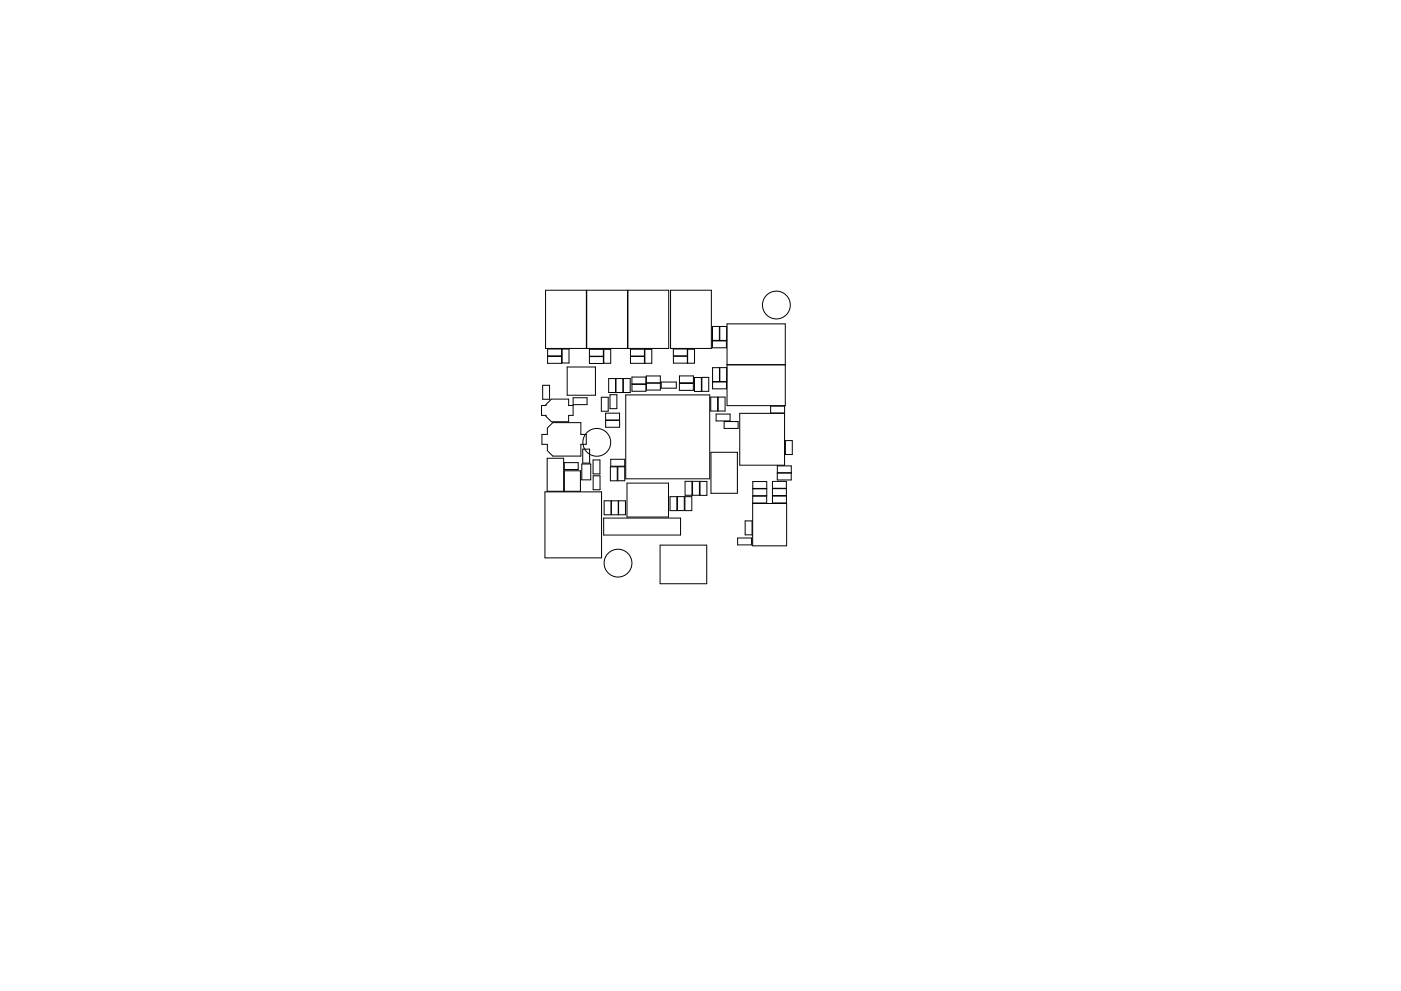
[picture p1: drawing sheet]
<svg xmlns="http://www.w3.org/2000/svg" width="297mm" height="210mm" viewBox="0 0 297 210" stroke-linecap="round" stroke-linejoin="round" font-family="sans-serif">
<g fill="none" stroke="#000" stroke-width=".21">
<path d="M115.7 61.6h8.6v12.3h-8.6zM116.1 75.6h3v1.5h-3zM116.1 74h3v1.5h-3zM119.2 74.1h1.4v2.9h-1.4zM120.3 77.9h5.9v6h-5.9zM124.4 61.6h8.7v12.3h-8.7zM125 74.1h2.9v1.5h-2.9zM125 75.7h2.9v1.4h-2.9zM128 74.1h1.5v3h-1.5zM133.1 61.6h8.7v12.3h-8.7zM133.7 74.1h2.9v1.4h-2.9zM133.7 75.6h2.9v1.5h-2.9z"/>
<path d="M134 80h2.9v1.5h-2.9zM136.7 74.1h1.5v3h-1.5zM137 79.8h3v1.4h-3zM142.2 61.6h8.6v12.3h-8.6zM142.8 74h2.9v1.5h-2.9zM142.8 75.6h2.9v1.4h-2.9zM144.1 79.8h2.9v1.4h-2.9zM145.8 74.1h1.5v3h-1.5zM151 72.3h3v1.5h-3zM151.1 69.3h1.4v2.9h-1.4zM151.1 78h1.4v3h-1.4zM152.6 69.3h1.5v2.9h-1.5z"/>
<path d="M152.6 78h1.5v3h-1.5zM154.1 77.4h12.4M154.1 68.7h12.4v17.4h-12.4zM114.8 86h1v-.2l1.1-1.1h3.7v1.3h.9v2.1h-.9v1.4h-3.7l-1.1-1.2v-.2h-1zM115.1 81.7h1.4v3h-1.4zM116 97.2h3.5v7h-3.5zM117.2 89.7h6v2.5h1.1v2.1h-1.1v2.5h-6l-1.1-1.2v-1.3h-1.2v-2.1h1.2v-1.4zM119.6 98.2h3v1.4h-3zM119.7 99.9h3.4v4.3h-3.4zM121.5 84.4h3v1.4h-3zM123.4 98.4h1.8v3.4h-1.8zM123.5 95.3h1.5v2.9h-1.5z"/>
<path d="M125.7 97.6h1.5v2.9h-1.5zM127.5 84.3h1.4v2.9h-1.4zM128.4 87.7h3v1.4h-3zM128.4 89.2h3v1.4h-3zM129.1 80.3h1.4v3h-1.4zM129.3 83.7h1.5v3h-1.5zM129.4 99h1.5v3h-1.5zM129.5 97.4h3v1.5h-3zM130.6 80.3h1.5v3h-1.5zM131 99h1.5v3h-1.5zM132.2 80.3h1.4v3h-1.4zM132.7 83.8h17.8v17.8h-17.8z"/>
<path d="M134 81.5h3v1.5h-3zM137 81.3h3v1.5h-3zM140.2 81.1h3.2v1.3h-3.2zM144 81.4h3v1.4h-3zM147.2 80.1h1.5v3h-1.5zM148.8 80.1h1.5v2.9h-1.5zM150.7 84.2h1.5v3h-1.5zM150.7 96h5.6v8.7h-5.6zM151.1 81h2.9v1.5h-2.9zM151.8 87.8h3v1.5h-3zM152.3 84.2h1.4v3h-1.4zM153.5 89.4h3v1.5h-3z"/>
<path d="M156.8 87.7h9.5v11h-9.5zM163.4 86.2h3v1.4h-3zM164.8 98.8h3v1.5h-3zM166.5 93.5h1.5v2.9h-1.5zM115.5 104.4h12v14h-12zM125.8 100.9h1.4v3h-1.4zM128 109.9h16.3v3.6h-16.3zM128.1 106.3h1.4v2.9h-1.4zM129.6 106.3h1.5v2.9h-1.5zM131.2 106.3h1.4v2.9h-1.4zM132.9 102.5h8.8v7.2h-8.8zM139.9 115.7h9.9v8.1h-9.9z"/>
<path d="M142.1 105.4h1.4v2.9h-1.4zM143.6 105.4h1.5v2.9h-1.5zM145.2 105.4h1.5v2.9h-1.5zM145.2 102.1h1.5v3h-1.5zM146.8 102.1h1.5v3h-1.5zM148.4 102.1h1.5v3h-1.5zM156.4 114.1h2.9v1.5h-2.9zM158 110.5h1.5v3h-1.5zM159.6 106.8h7.2v9h-7.2zM159.6 105.3h3v1.4h-3zM159.6 102.2h3v1.4h-3zM159.6 103.7h3v1.5h-3z"/>
<path d="M163.8 102.1h2.9v1.5h-2.9zM163.8 103.7h2.9v1.4h-2.9zM163.8 105.2h2.9v1.5h-2.9zM164.8 100.4h3v1.4h-3z"/>
<circle cx="164.6" cy="64.7" r="2.95"/>
<circle cx="126.5" cy="93.8" r="2.95"/>
<circle cx="131" cy="119.5" r="2.95"/>
</g>
</svg>
